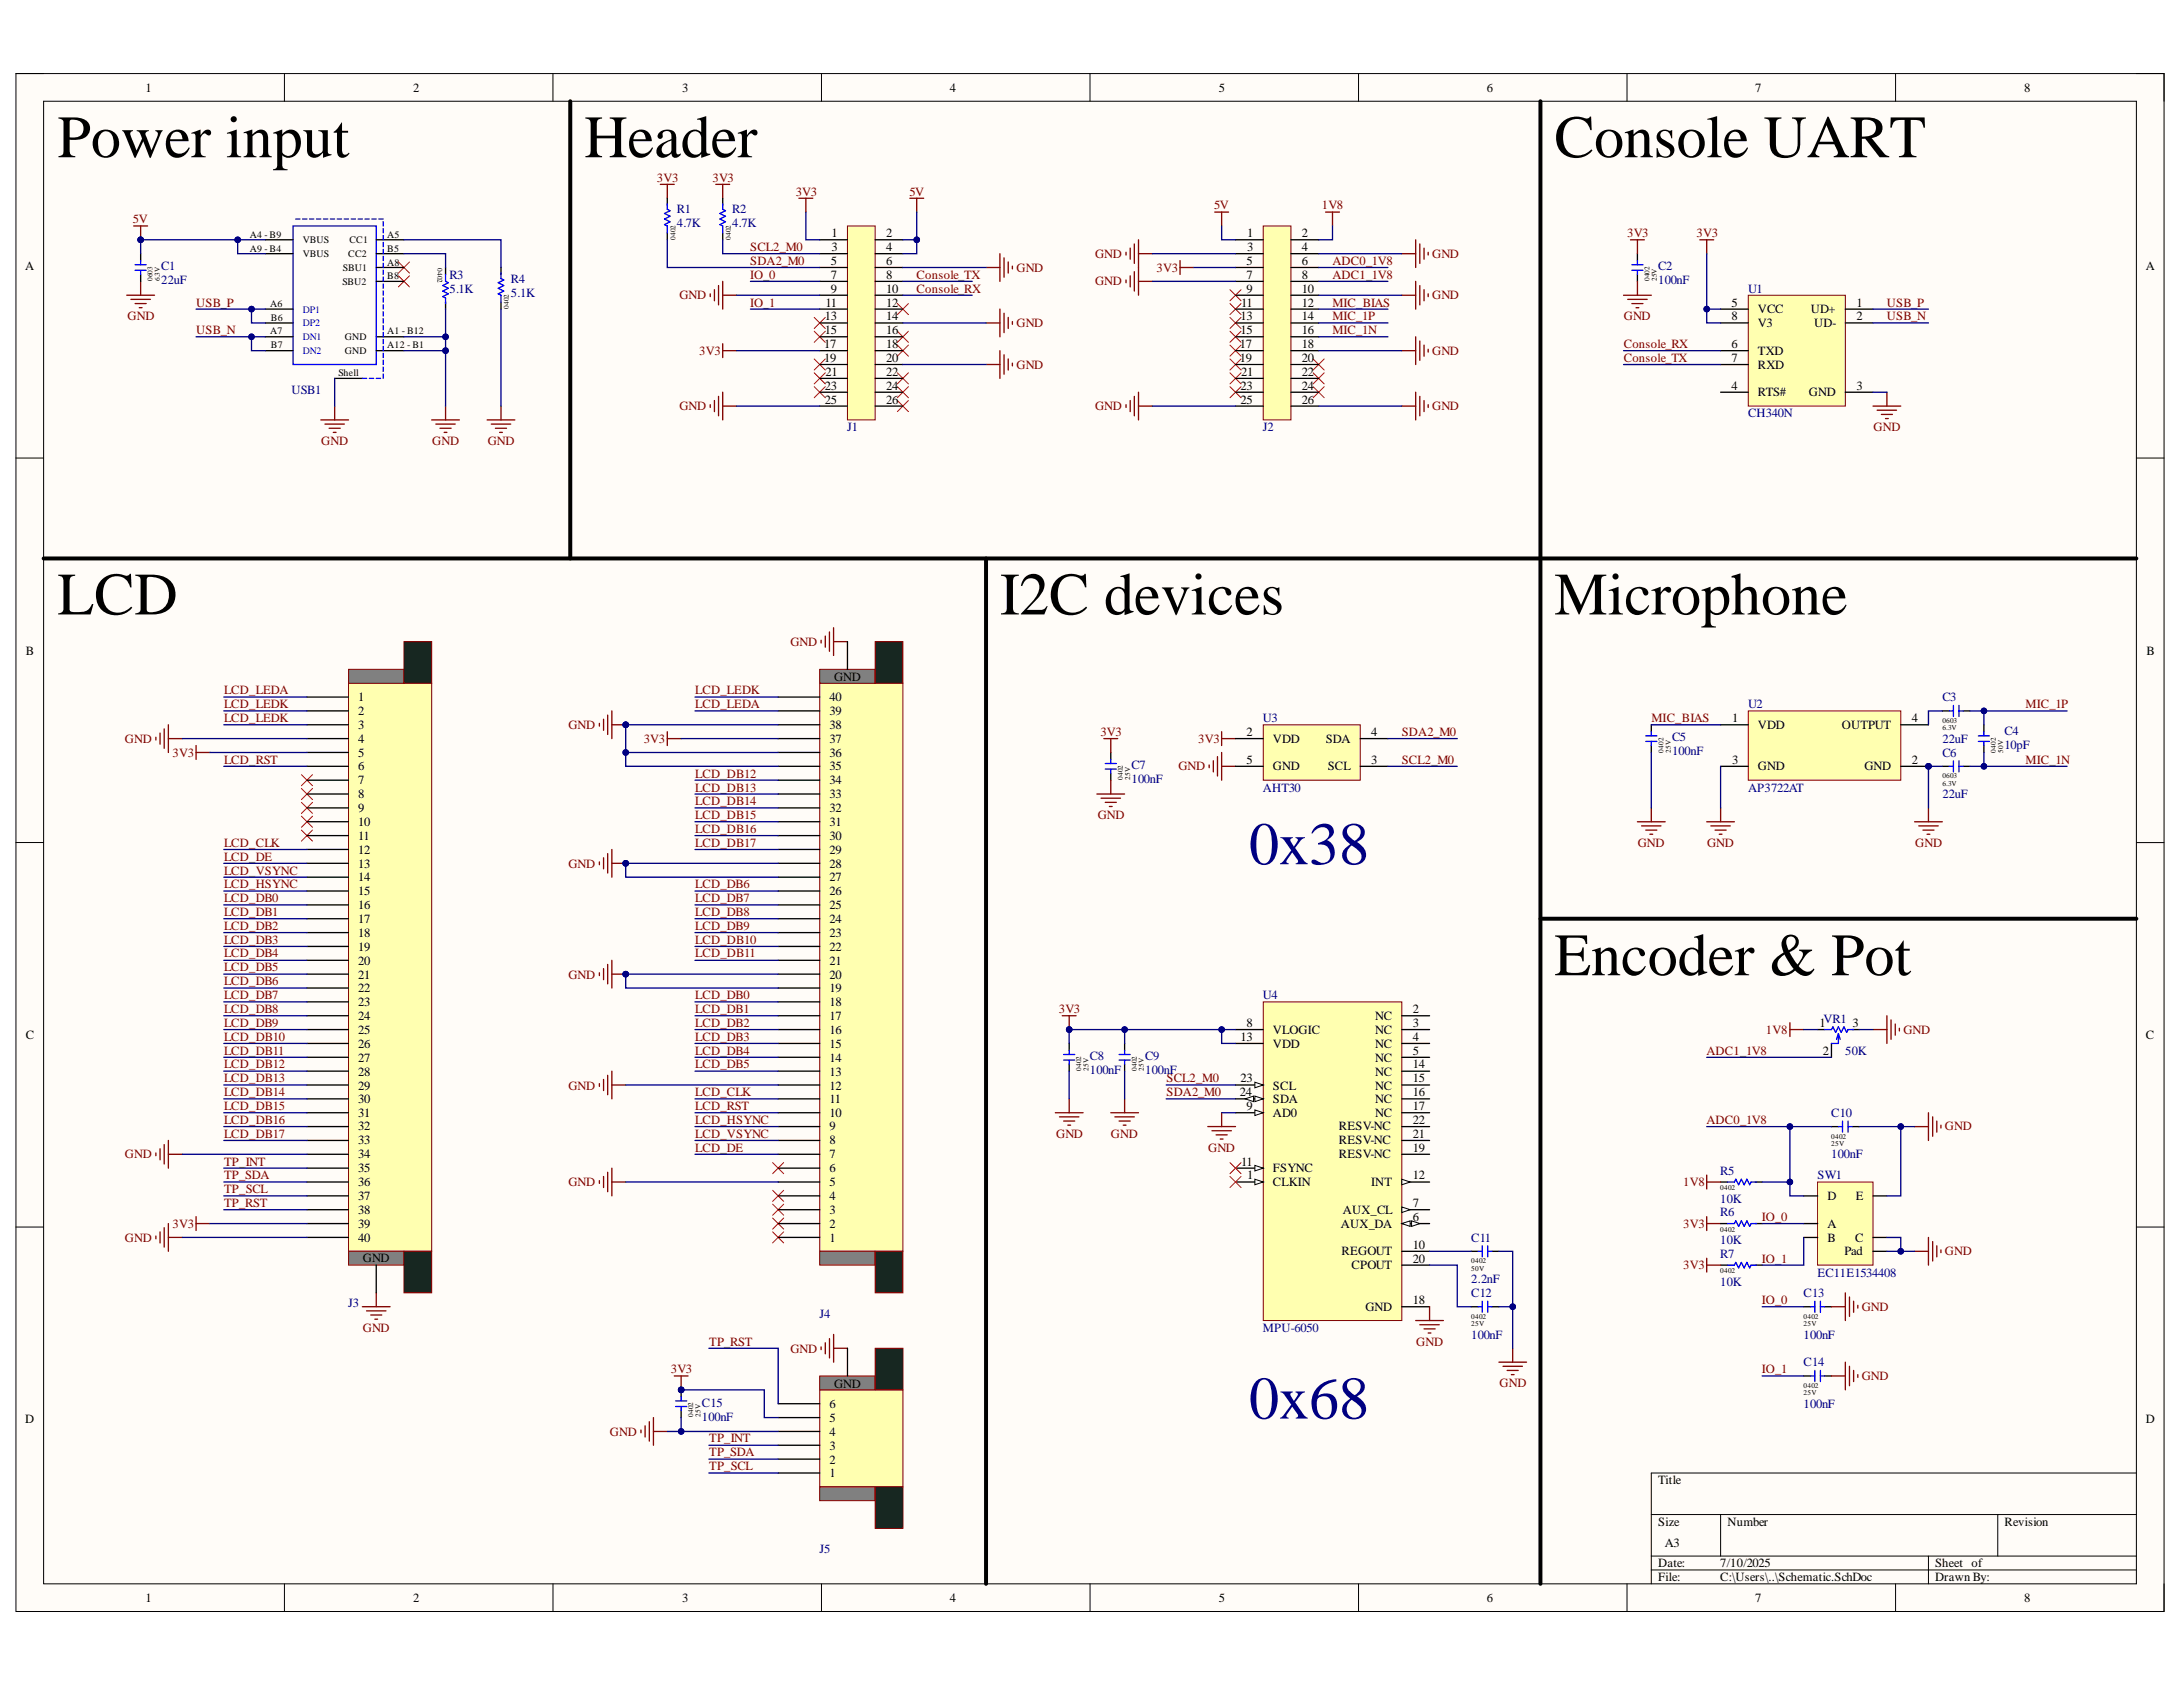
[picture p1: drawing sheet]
<svg xmlns="http://www.w3.org/2000/svg" width="279mm" height="216mm" viewBox="0 0 279 216" stroke-linecap="round" stroke-linejoin="round" font-family="sans-serif">
<defs><g id="words">
<g font-size="7.7">
<text x="7.4" y="20.1">Power input</text>
<text x="74.8" y="20.1">Header</text>
<text x="198.9" y="20.1">Console UART</text>
<text x="7.4" y="78.6">LCD</text>
<text x="128" y="78.6">I2C devices</text>
<text x="198.9" y="78.6">Microphone</text>
<text x="198.9" y="124.8">Encoder &amp; Pot</text>
</g>
<g font-size="7.7" fill="#000080">
<text x="159.9" y="110.6">0x38</text>
<text x="159.9" y="181.5">0x68</text>
</g>
<g font-size="1.6">
<text x="18.6" y="11.8">1</text>
<text x="52.9" y="11.8">2</text>
<text x="87.3" y="11.8">3</text>
<text x="121.5" y="11.8">4</text>
<text x="156" y="11.8">5</text>
<text x="190.3" y="11.8">6</text>
<text x="224.7" y="11.8">7</text>
<text x="259.1" y="11.8">8</text>
<text x="3.2" y="34.6">A</text>
<text x="106.3" y="33.9">5</text>
<text x="106.3" y="35.7">7</text>
<text x="106.4" y="30.4">1</text>
<text x="106.4" y="32.1">3</text>
<text x="113.4" y="30.4">2</text>
<text x="113.4" y="32.1">4</text>
<text x="113.4" y="33.9">6</text>
<text x="113.4" y="35.7">8</text>
<text x="159.5" y="33.9">5</text>
<text x="159.5" y="35.7">7</text>
<text x="159.6" y="30.4">1</text>
<text x="159.6" y="32.1">3</text>
<text x="166.6" y="30.4">2</text>
<text x="166.6" y="32.1">4</text>
<text x="166.6" y="33.9">6</text>
<text x="166.6" y="35.7">8</text>
<text x="274.7" y="34.6">A</text>
<text x="105.6" y="41">13</text>
<text x="105.6" y="39.2">11</text>
<text x="106.3" y="37.5">9</text>
<text x="113.4" y="39.2">12</text>
<text x="113.4" y="37.5">10</text>
<text x="113.4" y="41">14</text>
<text x="158.8" y="41">13</text>
<text x="158.9" y="39.2">11</text>
<text x="159.5" y="37.5">9</text>
<text x="166.6" y="39.2">12</text>
<text x="166.6" y="37.5">10</text>
<text x="166.6" y="41">14</text>
<text x="221.6" y="39.2">5</text>
<text x="221.6" y="41">8</text>
<text x="225" y="40.1">VCC</text>
<text x="225" y="41.9">V3</text>
<text x="231.8" y="40.1">UD+</text>
<text x="232.2" y="41.9">UD-</text>
<text x="237.6" y="39.2">1</text>
<text x="237.6" y="41">2</text>
<text x="105.5" y="44.6">17</text>
<text x="105.5" y="46.3">19</text>
<text x="105.6" y="42.8">15</text>
<text x="113.4" y="44.6">18</text>
<text x="113.4" y="42.8">16</text>
<text x="113.4" y="46.3">20</text>
<text x="158.7" y="44.6">17</text>
<text x="158.7" y="46.3">19</text>
<text x="158.8" y="42.8">15</text>
<text x="166.6" y="44.6">18</text>
<text x="166.6" y="42.8">16</text>
<text x="166.6" y="46.3">20</text>
<text x="221.6" y="46.3">7</text>
<text x="221.6" y="44.6">6</text>
<text x="225" y="47.2">RXD</text>
<text x="225" y="45.4">TXD</text>
<text x="105.6" y="49.9">23</text>
<text x="105.6" y="51.7">25</text>
<text x="105.6" y="48.1">21</text>
<text x="113.4" y="49.9">24</text>
<text x="113.4" y="48.1">22</text>
<text x="113.4" y="51.7">26</text>
<text x="158.8" y="49.9">23</text>
<text x="158.8" y="51.7">25</text>
<text x="158.9" y="48.1">21</text>
<text x="166.6" y="49.9">24</text>
<text x="166.6" y="48.1">22</text>
<text x="166.6" y="51.7">26</text>
<text x="221.6" y="49.9">4</text>
<text x="225" y="50.7">RTS#</text>
<text x="231.5" y="50.7">GND</text>
<text x="237.6" y="49.9">3</text>
<text x="3.3" y="83.8">B</text>
<text x="274.7" y="83.8">B</text>
<text x="45.8" y="89.7">1</text>
<text x="106.2" y="89.7">40</text>
<text x="106.7" y="87.2">GND</text>
<text x="45.8" y="91.5">2</text>
<text x="45.8" y="93.3">3</text>
<text x="45.8" y="95">4</text>
<text x="106.2" y="95">37</text>
<text x="106.2" y="93.3">38</text>
<text x="106.2" y="91.5">39</text>
<text x="159.5" y="94.2">2</text>
<text x="162.9" y="95">VDD</text>
<text x="169.7" y="95">SDA</text>
<text x="175.5" y="94.2">4</text>
<text x="221.7" y="92.4">1</text>
<text x="225" y="93.3">VDD</text>
<text x="235.7" y="93.3">OUTPUT</text>
<text x="244.7" y="92.4">4</text>
<text x="45.8" y="96.8">5</text>
<text x="45.8" y="98.6">6</text>
<text x="45.8" y="100.4">7</text>
<text x="106.2" y="100.4">34</text>
<text x="106.2" y="98.6">35</text>
<text x="106.2" y="96.8">36</text>
<text x="159.5" y="97.7">5</text>
<text x="162.9" y="98.6">GND</text>
<text x="169.9" y="98.6">SCL</text>
<text x="175.5" y="97.7">3</text>
<text x="221.7" y="97.7">3</text>
<text x="225" y="98.6">GND</text>
<text x="238.6" y="98.6">GND</text>
<text x="244.7" y="97.7">2</text>
<text x="45.8" y="102.1">8</text>
<text x="45.8" y="103.9">9</text>
<text x="45.8" y="105.7">10</text>
<text x="45.8" y="107.5">11</text>
<text x="106.2" y="107.5">30</text>
<text x="106.2" y="105.7">31</text>
<text x="106.2" y="103.9">32</text>
<text x="106.2" y="102.1">33</text>
<text x="45.8" y="109.2">12</text>
<text x="45.8" y="111">13</text>
<text x="45.8" y="112.8">14</text>
<text x="106.2" y="112.8">27</text>
<text x="106.2" y="111">28</text>
<text x="106.2" y="109.2">29</text>
<text x="45.8" y="114.6">15</text>
<text x="45.8" y="116.4">16</text>
<text x="45.8" y="118.1">17</text>
<text x="45.8" y="119.9">18</text>
<text x="106.2" y="119.9">23</text>
<text x="106.2" y="118.1">24</text>
<text x="106.2" y="116.4">25</text>
<text x="106.2" y="114.6">26</text>
<text x="45.8" y="121.7">19</text>
<text x="45.8" y="123.5">20</text>
<text x="45.8" y="125.2">21</text>
<text x="106.2" y="125.2">20</text>
<text x="106.2" y="123.5">21</text>
<text x="106.2" y="121.7">22</text>
<text x="45.8" y="127">22</text>
<text x="45.8" y="128.8">23</text>
<text x="45.8" y="130.6">24</text>
<text x="106.2" y="130.6">17</text>
<text x="106.2" y="128.8">18</text>
<text x="106.2" y="127">19</text>
<text x="159.5" y="131.4">8</text>
<text x="176" y="130.6">NC</text>
<text x="180.8" y="129.6">2</text>
<text x="180.8" y="131.4">3</text>
<text x="232.9" y="131.4">1</text>
<text x="237.1" y="131.4">3</text>
<text x="3.3" y="133">C</text>
<text x="45.8" y="132.3">25</text>
<text x="45.8" y="134.1">26</text>
<text x="45.8" y="135.9">27</text>
<text x="45.8" y="137.7">28</text>
<text x="106.2" y="137.7">13</text>
<text x="106.2" y="135.9">14</text>
<text x="106.2" y="134.1">15</text>
<text x="106.2" y="132.3">16</text>
<text x="158.8" y="133.2">13</text>
<text x="162.9" y="132.3">VLOGIC</text>
<text x="162.9" y="134.1">VDD</text>
<text x="176" y="132.3">NC</text>
<text x="176" y="134.1">NC</text>
<text x="176" y="135.9">NC</text>
<text x="176" y="137.7">NC</text>
<text x="180.8" y="133.2">4</text>
<text x="180.8" y="135">5</text>
<text x="180.8" y="136.7">14</text>
<text x="233.3" y="135">2</text>
<text x="274.7" y="133">C</text>
<text x="45.8" y="139.4">29</text>
<text x="45.8" y="141.2">30</text>
<text x="45.8" y="142.9">31</text>
<text x="106.2" y="142.9">10</text>
<text x="106.2" y="141.2">11</text>
<text x="106.2" y="139.4">12</text>
<text x="158.7" y="140.3">24</text>
<text x="158.8" y="138.5">23</text>
<text x="159.5" y="142.1">9</text>
<text x="162.9" y="142.9">AD0</text>
<text x="162.9" y="139.4">SCL</text>
<text x="162.9" y="141.2">SDA</text>
<text x="176" y="139.4">NC</text>
<text x="176" y="141.2">NC</text>
<text x="176" y="142.9">NC</text>
<text x="180.8" y="138.5">15</text>
<text x="180.8" y="140.3">16</text>
<text x="180.8" y="142.1">17</text>
<text x="180.8" y="143.8">22</text>
<text x="45.8" y="144.7">32</text>
<text x="45.8" y="146.5">33</text>
<text x="45.8" y="148.2">34</text>
<text x="106.2" y="148.2">7</text>
<text x="106.2" y="146.5">8</text>
<text x="106.2" y="144.7">9</text>
<text x="158.9" y="149.2">11</text>
<text x="171.4" y="148.2">RESV-NC</text>
<text x="171.4" y="146.5">RESV-NC</text>
<text x="171.4" y="144.7">RESV-NC</text>
<text x="180.8" y="147.4">19</text>
<text x="180.8" y="145.6">21</text>
<text x="45.8" y="150">35</text>
<text x="45.8" y="151.8">36</text>
<text x="45.8" y="153.6">37</text>
<text x="45.8" y="155.3">38</text>
<text x="106.2" y="155.3">3</text>
<text x="106.2" y="153.6">4</text>
<text x="106.2" y="151.8">5</text>
<text x="106.2" y="150">6</text>
<text x="159.6" y="150.9">1</text>
<text x="162.9" y="151.8">CLKIN</text>
<text x="162.9" y="150">FSYNC</text>
<text x="171.9" y="155.3">AUX_CL</text>
<text x="175.5" y="151.8">INT</text>
<text x="180.8" y="154.5">7</text>
<text x="180.8" y="150.9">12</text>
<text x="233.9" y="153.6">D</text>
<text x="237.5" y="153.6">E</text>
<text x="45.8" y="157.1">39</text>
<text x="45.8" y="158.9">40</text>
<text x="46.4" y="161.5">GND</text>
<text x="106.2" y="158.9">1</text>
<text x="106.2" y="157.1">2</text>
<text x="171.6" y="157.1">AUX_DA</text>
<text x="171.7" y="160.7">REGOUT</text>
<text x="180.8" y="156.3">6</text>
<text x="180.8" y="159.8">10</text>
<text x="180.8" y="161.6">20</text>
<text x="233.9" y="157.1">A</text>
<text x="233.9" y="158.9">B</text>
<text x="236.1" y="160.7">Pad</text>
<text x="237.4" y="158.9">C</text>
<text x="173" y="162.4">CPOUT</text>
<text x="174.8" y="167.8">GND</text>
<text x="180.8" y="166.9">18</text>
<text x="106.7" y="177.6">GND</text>
<text x="3.2" y="182.1">D</text>
<text x="106.2" y="185.5">3</text>
<text x="106.2" y="183.7">4</text>
<text x="106.2" y="182">5</text>
<text x="106.2" y="180.2">6</text>
<text x="274.7" y="182.1">D</text>
<text x="106.2" y="189.1">1</text>
<text x="106.2" y="187.3">2</text>
<text x="212.2" y="189.9">Title</text>
<text x="212.2" y="195.2">Size</text>
<text x="213.1" y="198">A3</text>
<text x="221.1" y="195.2">Number</text>
<text x="256.5" y="195.2">Revision</text>
<text x="212.2" y="200.6">Date:</text>
<text x="212.2" y="202.3">File:</text>
<text x="220.2" y="200.6">7/10/2025</text>
<text x="220.2" y="202.3">C:\Users\..\Schematic.SchDoc</text>
<text x="247.7" y="200.6">Sheet of</text>
<text x="247.7" y="202.3">Drawn By:</text>
<text x="18.6" y="205">1</text>
<text x="52.9" y="205">2</text>
<text x="87.3" y="205">3</text>
<text x="121.5" y="205">4</text>
<text x="156" y="205">5</text>
<text x="190.3" y="205">6</text>
<text x="224.7" y="205">7</text>
<text x="259.1" y="205">8</text>
</g>
<g font-size="1.6" fill="#800000">
<text x="84.1" y="23.3">3V3</text>
<text x="91.2" y="23.3">3V3</text>
<text x="17" y="28.6">5V</text>
<text x="101.8" y="25">3V3</text>
<text x="116.4" y="25">5V</text>
<text x="155.4" y="26.8">5V</text>
<text x="169.2" y="26.8">1V8</text>
<text x="96" y="32.1">SCL2_M0</text>
<text x="96" y="33.9">SDA2_M0</text>
<text x="96" y="35.7">IO_0</text>
<text x="117.3" y="35.7">Console_TX</text>
<text x="130.1" y="34.8">GND</text>
<text x="140.2" y="33">GND</text>
<text x="148" y="34.8">3V3</text>
<text x="170.5" y="33.9">ADC0_1V8</text>
<text x="170.5" y="35.7">ADC1_1V8</text>
<text x="183.3" y="33">GND</text>
<text x="208.3" y="30.4">3V3</text>
<text x="217.1" y="30.4">3V3</text>
<text x="16.3" y="41">GND</text>
<text x="25.1" y="39.2">USB_P</text>
<text x="87" y="38.3">GND</text>
<text x="96" y="39.2">IO_1</text>
<text x="117.3" y="37.5">Console_RX</text>
<text x="130.1" y="41.9">GND</text>
<text x="140.2" y="36.5">GND</text>
<text x="170.5" y="41">MIC_1P</text>
<text x="170.5" y="39.2">MIC_BIAS</text>
<text x="183.3" y="38.3">GND</text>
<text x="207.8" y="41">GND</text>
<text x="241.5" y="41">USB_N</text>
<text x="241.5" y="39.2">USB_P</text>
<text x="25.1" y="42.8">USB_N</text>
<text x="89.5" y="45.4">3V3</text>
<text x="130.1" y="47.2">GND</text>
<text x="170.5" y="42.8">MIC_1N</text>
<text x="183.3" y="45.4">GND</text>
<text x="207.8" y="46.3">Console_TX</text>
<text x="207.8" y="44.6">Console_RX</text>
<text x="87" y="52.5">GND</text>
<text x="140.2" y="52.5">GND</text>
<text x="183.3" y="52.5">GND</text>
<text x="41.1" y="56.9">GND</text>
<text x="55.3" y="56.9">GND</text>
<text x="62.4" y="56.9">GND</text>
<text x="239.8" y="55.1">GND</text>
<text x="101.2" y="82.7">GND</text>
<text x="28.7" y="88.9">LCD_LEDA</text>
<text x="89" y="88.9">LCD_LEDK</text>
<text x="16" y="95">GND</text>
<text x="28.7" y="90.6">LCD_LEDK</text>
<text x="28.7" y="92.4">LCD_LEDK</text>
<text x="72.7" y="93.3">GND</text>
<text x="82.4" y="95">3V3</text>
<text x="89" y="90.6">LCD_LEDA</text>
<text x="140.8" y="94.2">3V3</text>
<text x="153.4" y="95">3V3</text>
<text x="179.4" y="94.2">SDA2_M0</text>
<text x="211.4" y="92.4">MIC_BIAS</text>
<text x="259.3" y="90.6">MIC_1P</text>
<text x="22.1" y="96.8">3V3</text>
<text x="28.7" y="97.7">LCD_RST</text>
<text x="89" y="99.5">LCD_DB12</text>
<text x="89" y="101.3">LCD_DB13</text>
<text x="150.8" y="98.6">GND</text>
<text x="179.4" y="97.7">SCL2_M0</text>
<text x="259.3" y="97.7">MIC_1N</text>
<text x="89" y="103.1">LCD_DB14</text>
<text x="89" y="104.9">LCD_DB15</text>
<text x="89" y="106.6">LCD_DB16</text>
<text x="140.5" y="104.9">GND</text>
<text x="28.7" y="108.4">LCD_CLK</text>
<text x="28.7" y="110.2">LCD_DE</text>
<text x="28.7" y="112">LCD_VSYNC</text>
<text x="28.7" y="113.6">LCD_HSYNC</text>
<text x="72.7" y="111">GND</text>
<text x="89" y="113.6">LCD_DB6</text>
<text x="89" y="108.4">LCD_DB17</text>
<text x="209.6" y="108.4">GND</text>
<text x="218.5" y="108.4">GND</text>
<text x="245.1" y="108.4">GND</text>
<text x="28.7" y="115.4">LCD_DB0</text>
<text x="28.7" y="117.2">LCD_DB1</text>
<text x="28.7" y="119">LCD_DB2</text>
<text x="89" y="115.4">LCD_DB7</text>
<text x="89" y="117.2">LCD_DB8</text>
<text x="89" y="119">LCD_DB9</text>
<text x="28.7" y="120.7">LCD_DB3</text>
<text x="28.7" y="122.5">LCD_DB4</text>
<text x="28.7" y="124.3">LCD_DB5</text>
<text x="72.7" y="125.2">GND</text>
<text x="89" y="120.7">LCD_DB10</text>
<text x="89" y="122.5">LCD_DB11</text>
<text x="28.7" y="126.1">LCD_DB6</text>
<text x="28.7" y="127.9">LCD_DB7</text>
<text x="28.7" y="129.6">LCD_DB8</text>
<text x="28.7" y="131.4">LCD_DB9</text>
<text x="89" y="127.9">LCD_DB0</text>
<text x="89" y="129.6">LCD_DB1</text>
<text x="89" y="131.4">LCD_DB2</text>
<text x="135.5" y="129.6">3V3</text>
<text x="28.7" y="133.2">LCD_DB10</text>
<text x="28.7" y="135">LCD_DB11</text>
<text x="28.7" y="136.7">LCD_DB12</text>
<text x="89" y="133.2">LCD_DB3</text>
<text x="89" y="135">LCD_DB4</text>
<text x="89" y="136.7">LCD_DB5</text>
<text x="218.4" y="135">ADC1_1V8</text>
<text x="226" y="132.3">1V8</text>
<text x="243.6" y="132.3">GND</text>
<text x="28.7" y="138.5">LCD_DB13</text>
<text x="28.7" y="140.3">LCD_DB14</text>
<text x="28.7" y="142.1">LCD_DB15</text>
<text x="28.7" y="143.8">LCD_DB16</text>
<text x="72.7" y="139.4">GND</text>
<text x="89" y="140.3">LCD_CLK</text>
<text x="89" y="143.8">LCD_HSYNC</text>
<text x="89" y="142.1">LCD_RST</text>
<text x="149.3" y="138.5">SCL2_M0</text>
<text x="149.3" y="140.3">SDA2_M0</text>
<text x="218.4" y="143.8">ADC0_1V8</text>
<text x="16" y="148.2">GND</text>
<text x="28.7" y="145.6">LCD_DB17</text>
<text x="28.7" y="149.2">TP_INT</text>
<text x="89" y="145.6">LCD_VSYNC</text>
<text x="89" y="147.4">LCD_DE</text>
<text x="135.2" y="145.6">GND</text>
<text x="142.2" y="145.6">GND</text>
<text x="154.6" y="147.4">GND</text>
<text x="248.9" y="144.7">GND</text>
<text x="28.7" y="152.7">TP_SCL</text>
<text x="28.7" y="150.9">TP_SDA</text>
<text x="28.7" y="154.5">TP_RST</text>
<text x="72.7" y="151.8">GND</text>
<text x="215.4" y="151.8">1V8</text>
<text x="16" y="158.9">GND</text>
<text x="22.1" y="157.1">3V3</text>
<text x="215.4" y="157.1">3V3</text>
<text x="225.5" y="161.6">IO_1</text>
<text x="225.5" y="156.3">IO_0</text>
<text x="248.9" y="160.7">GND</text>
<text x="215.4" y="162.4">3V3</text>
<text x="225.5" y="166.9">IO_0</text>
<text x="238.3" y="167.8">GND</text>
<text x="46.4" y="170.5">GND</text>
<text x="90.8" y="172.2">TP_RST</text>
<text x="101.2" y="173.1">GND</text>
<text x="181.3" y="172.2">GND</text>
<text x="85.9" y="175.7">3V3</text>
<text x="191.9" y="177.5">GND</text>
<text x="225.5" y="175.7">IO_1</text>
<text x="238.3" y="176.6">GND</text>
<text x="78.1" y="183.7">GND</text>
<text x="90.8" y="184.6">TP_INT</text>
<text x="90.8" y="186.4">TP_SDA</text>
<text x="90.8" y="188.1">TP_SCL</text>
</g>
<g font-size="1.6" fill="#000080">
<text x="86.6" y="27.3">R1</text>
<text x="86.6" y="29.1">4.7K</text>
<text x="93.7" y="27.3">R2</text>
<text x="93.7" y="29.1">4.7K</text>
<text x="20.6" y="34.6">C1</text>
<text x="57.5" y="35.7">R3</text>
<text x="212.2" y="34.6">C2</text>
<text x="20.6" y="36.4">22uF</text>
<text x="57.5" y="37.5">5.1K</text>
<text x="65.4" y="36.2">R4</text>
<text x="65.4" y="38">5.1K</text>
<text x="212.2" y="36.4">100nF</text>
<text x="223.7" y="37.5">U1</text>
<text x="37.3" y="50.4">USB1</text>
<text x="223.7" y="53.4">CH340N</text>
<text x="108.4" y="55.1">J1</text>
<text x="161.6" y="55.1">J2</text>
<text x="248.6" y="89.7">C3</text>
<text x="161.6" y="92.4">U3</text>
<text x="214" y="94.9">C5</text>
<text x="223.7" y="90.6">U2</text>
<text x="248.6" y="95">22uF</text>
<text x="256.5" y="94">C4</text>
<text x="256.5" y="95.8">10pF</text>
<text x="144.8" y="98.4">C7</text>
<text x="144.8" y="100.2">100nF</text>
<text x="161.6" y="101.3">AHT30</text>
<text x="214" y="96.6">100nF</text>
<text x="223.7" y="101.3">AP3722AT</text>
<text x="248.6" y="96.8">C6</text>
<text x="248.6" y="102.1">22uF</text>
<text x="161.6" y="127.9">U4</text>
<text x="233.4" y="130.9">VR1</text>
<text x="139.5" y="135.7">C8</text>
<text x="139.5" y="137.4">100nF</text>
<text x="146.6" y="135.7">C9</text>
<text x="146.6" y="137.4">100nF</text>
<text x="236.2" y="135">50K</text>
<text x="234.4" y="142.9">C10</text>
<text x="234.4" y="148.2">100nF</text>
<text x="220.2" y="150.4">R5</text>
<text x="220.2" y="154">10K</text>
<text x="220.2" y="155.7">R6</text>
<text x="232.6" y="150.9">SW1</text>
<text x="188.3" y="158.9">C11</text>
<text x="220.2" y="159.2">10K</text>
<text x="220.2" y="161">R7</text>
<text x="44.6" y="167.3">J3</text>
<text x="188.3" y="166">C12</text>
<text x="188.3" y="164.2">2.2nF</text>
<text x="220.2" y="164.6">10K</text>
<text x="230.8" y="166">C13</text>
<text x="232.6" y="163.4">EC11E1534408</text>
<text x="104.9" y="168.7">J4</text>
<text x="161.6" y="170.5">MPU-6050</text>
<text x="188.3" y="171.3">100nF</text>
<text x="230.8" y="171.3">100nF</text>
<text x="230.8" y="174.9">C14</text>
<text x="89.8" y="180">C15</text>
<text x="89.8" y="181.8">100nF</text>
<text x="230.8" y="180.2">100nF</text>
<text x="104.9" y="198.8">J5</text>
</g>
<g font-size="1.3">
<text x="32" y="30.4">A4 - B9</text>
<text x="32" y="32.2">A9 - B4</text>
<text x="38.7" y="31.1">VBUS</text>
<text x="38.7" y="32.9">VBUS</text>
<text x="43.9" y="34.7">SBU1</text>
<text x="44.6" y="32.9">CC2</text>
<text x="44.7" y="31.1">CC1</text>
<text x="49.6" y="30.4">A5</text>
<text x="49.6" y="34">A8</text>
<text x="49.6" y="32.2">B5</text>
<text x="49.6" y="35.8">B8</text>
<text x="34.6" y="39.3">A6</text>
<text x="34.7" y="41.1">B6</text>
<text x="43.8" y="36.4">SBU2</text>
<text x="34.6" y="42.8">A7</text>
<text x="34.7" y="44.6">B7</text>
<text x="44.2" y="43.5">GND</text>
<text x="44.2" y="45.3">GND</text>
<text x="49.6" y="42.8">A1 - B12</text>
<text x="49.6" y="44.6">A12 - B1</text>
<text x="43.3" y="48.1">Shell</text>
</g>
<g font-size="1.3" fill="#00f">
<text x="38.7" y="40">DP1</text>
<text x="38.7" y="41.8">DP2</text>
<text x="38.7" y="43.5">DN1</text>
<text x="38.7" y="45.3">DN2</text>
</g>
<g font-size=".9">
<text x="56" y="34.2" transform="rotate(90 56 34.2)">0402</text>
<text x="86.4" y="30.7" transform="rotate(-90 86.4 30.7)">0402</text>
<text x="93.6" y="30.7" transform="rotate(-90 93.6 30.7)">0402</text>
<text x="19.5" y="36" transform="rotate(-90 19.5 36)">0603</text>
<text x="20.5" y="36" transform="rotate(-90 20.5 36)">6.3V</text>
<text x="65.1" y="39.6" transform="rotate(-90 65.1 39.6)">0402</text>
<text x="211.1" y="36" transform="rotate(-90 211.1 36)">0402</text>
<text x="212.1" y="36" transform="rotate(-90 212.1 36)">25V</text>
<text x="248.6" y="92.5">0603</text>
<text x="248.6" y="93.4">6.3V</text>
<text x="143.7" y="99.9" transform="rotate(-90 143.7 99.9)">0402</text>
<text x="144.6" y="99.9" transform="rotate(-90 144.6 99.9)">25V</text>
<text x="212.9" y="96.3" transform="rotate(-90 212.9 96.3)">0402</text>
<text x="213.8" y="96.3" transform="rotate(-90 213.8 96.3)">25V</text>
<text x="248.6" y="99.6">0603</text>
<text x="248.6" y="100.5">6.3V</text>
<text x="255.4" y="96.3" transform="rotate(-90 255.4 96.3)">0402</text>
<text x="256.4" y="96.3" transform="rotate(-90 256.4 96.3)">50V</text>
<text x="138.4" y="137.1" transform="rotate(-90 138.4 137.1)">0402</text>
<text x="139.3" y="137.1" transform="rotate(-90 139.3 137.1)">25V</text>
<text x="145.5" y="137.1" transform="rotate(-90 145.5 137.1)">0402</text>
<text x="146.4" y="137.1" transform="rotate(-90 146.4 137.1)">25V</text>
<text x="234.4" y="145.8">0402</text>
<text x="234.4" y="146.6">25V</text>
<text x="220.2" y="152.3">0402</text>
<text x="188.3" y="161.7">0402</text>
<text x="220.2" y="157.6">0402</text>
<text x="188.3" y="162.6">50V</text>
<text x="220.2" y="162.9">0402</text>
<text x="188.3" y="168.8">0402</text>
<text x="188.3" y="169.7">25V</text>
<text x="230.8" y="168.8">0402</text>
<text x="230.8" y="169.7">25V</text>
<text x="230.8" y="177.7">0402</text>
<text x="230.8" y="178.6">25V</text>
<text x="88.7" y="181.4" transform="rotate(-90 88.7 181.4)">0402</text>
<text x="89.7" y="181.4" transform="rotate(-90 89.7 181.4)">25V</text>
</g>
</g></defs>
<path d="M2 9.4h275v196.8h-275z" fill-rule="evenodd" fill="#fffcf8"/>
<path d="M2 9.4h275v196.8h-275z" fill="none" stroke="#000" stroke-width=".13"/>
<path d="M5.6 13h267.8v189.7h-267.8z" fill-rule="evenodd" fill="#fffcf8"/>
<g fill="none" stroke="#000" stroke-width=".13">
<path d="M2 9.4h3.6M5.6 13h267.8v189.7h-267.8zM36.4 9.4v3.6M70.8 9.4v3.6M105.1 9.4v3.6M139.5 9.4v3.6M173.9 9.4v3.6M208.2 9.4v3.6M242.6 9.4v3.6M273.4 9.4h3.6v3.6M2 58.6h3.6M273.4 58.6h3.6"/>
<path d="M2 107.8h3.6M273.4 107.8h3.6M2 157h3.6M273.4 157h3.6M211.3 193.8h62.1M211.3 199.1h62.1M220.2 193.8v5.3M246.8 199.1v3.6M255.7 193.8v5.3M273.4 188.5h-62.1v14.2M36.4 202.7v3.5M70.8 202.7v3.5"/>
<path d="M105.1 202.7v3.5M139.5 202.7v3.5M173.9 202.7v3.5M208.2 202.7v3.5M211.3 200.9h62.1M242.6 202.7v3.5M277 202.7v3.5"/>
</g>
<g fill="none" stroke="#800000" stroke-width=".17">
<path d="M90.9 37.6v.4M91.4 37.1v1.4M92 36.5v2.5M92.5 36v3.6M92.5 37.8h1.8M102.3 25.4h1.7M103.1 25.4v1.7M116.4 25.4h1.8M117.3 25.4v1.7M126.2 34.2h1.8M128 32.5v3.5M128 39.6v3.5"/>
<path d="M128.5 33v2.5M129 33.5v1.4M129.6 34.1v.3M144.1 32.3v.3M144.1 35.8v.4M144.7 31.8v1.4M144.7 35.3v1.4M145.2 31.2v2.5M145.2 34.8v2.5M145.7 32.5h1.8M145.7 30.7v7.1M145.7 36h1.8"/>
<path d="M151 34.2h1.8M151 33.4v1.7M155.5 27.1h1.7M156.4 27.1v1.8M169.7 27.1h1.7M170.5 27.1v1.8M179.4 37.8h1.8M179.4 32.5h1.8M181.2 30.7v3.5M181.2 36v3.6M181.7 31.2v2.5M181.7 36.5v2.5"/>
<path d="M182.3 31.8v1.4M182.3 37.1v1.4M182.8 32.3v.3M182.8 37.6v.4M90.9 51.8v.3M91.4 51.3v1.4M92 50.7v2.5M92.5 44v1.8M92.5 50.2v3.5M92.5 52h1.8M92.5 44.9h1.8M126.2 46.6h1.8"/>
<path d="M126.2 41.3h1.8M128 44.9v3.5M128.5 40.1v2.5M128.5 45.4v2.5M129 40.6v1.4M129 45.9v1.5M129.6 41.2v.3M129.6 46.5v.3M144.1 51.8v.3M144.7 51.3v1.4M145.2 50.7v2.5M145.7 52h1.8"/>
<path d="M145.7 50.2v3.5M179.4 52h1.8M179.4 44.9h1.8M181.2 43.1v3.6M181.2 50.2v3.5M181.7 43.6v2.5M181.7 50.7v2.5M182.3 44.2v1.4M182.3 51.3v1.4M182.8 44.7v.4M182.8 51.8v.4M76.7 92.6v.3"/>
<path d="M77.2 92v1.5M77.8 91.5v2.5M78.3 91v3.5M78.3 92.8h1.8M105.1 81.9v.4M105.6 81.4v1.4M106.2 80.9v2.5M106.7 80.3v3.6M106.7 82.1h1.8"/>
</g>
<circle cx="80.1" cy="92.8" r=".35" fill="#000080"/>
<circle cx="80.1" cy="92.8" r=".35" fill="none" stroke="#000080" stroke-width=".13"/>
<g fill="none" stroke="#800000" stroke-width=".17">
<path d="M20 94.4v.3M20.5 93.8v1.4M21 93.3v2.5M21.5 94.5h1.8M21.5 92.8v3.5M25.1 95.4v1.8M25.1 96.3h1.8M85.4 93.6v1.8M85.4 94.5h1.8M76.7 110.3v.4M77.2 109.8v1.4M77.8 109.2v2.5"/>
<path d="M78.3 108.7v3.6M78.3 110.5h1.8M76.7 138.7v.3M77.2 138.1v1.5M77.8 137.6v2.5M78.3 137.1v3.5M78.3 138.9h1.8M20 147.5v.4M20 158.2v.3M20.5 147v1.4M20.5 157.7v1.4M21 146.5v2.5"/>
<path d="M21 157.1v2.5M21.5 146v3.5M21.5 156.6v3.5M21.5 147.7h1.8M21.5 158.4h1.8M25.1 155.7v1.8M25.1 156.6h1.8M76.7 151.1v.3M77.2 150.6v1.4M77.8 150v2.5M78.3 149.5v3.5M78.3 151.3h1.8"/>
<path d="M46.4 167.2h3.5M46.9 167.8h2.5M47.4 168.3h1.5M48 168.8h.3M48.2 165.5v1.7"/>
</g>
<path d="M98.9 148.8l1.4 1.4M98.9 152.3l1.4 1.5M98.9 154.1l1.4 1.4M98.9 155.9l1.4 1.4M98.9 157.7l1.4 1.4M100.3 148.8l-1.4 1.4M100.3 152.3l-1.4 1.5M100.3 154.1l-1.4 1.4M100.3 155.9l-1.4 1.4M100.3 157.7l-1.4 1.4" fill="none" stroke="#f00" stroke-width=".13"/>
<circle cx="80.1" cy="110.5" r=".35" fill="#000080"/>
<circle cx="80.1" cy="110.5" r=".35" fill="none" stroke="#000080" stroke-width=".13"/>
<path d="M76.7 124.5v.4M77.2 124v1.4M77.8 123.4v2.5M78.3 122.9v3.5M78.3 124.7h1.8" fill="none" stroke="#800000" stroke-width=".17"/>
<circle cx="80.1" cy="124.7" r=".35" fill="#000080"/>
<circle cx="80.1" cy="124.7" r=".35" fill="none" stroke="#000080" stroke-width=".13"/>
<path d="M105.1 172.4v.3M105.6 171.8v1.5M106.2 171.3v2.5M106.7 172.5h1.8M106.7 170.8v3.5M82 183v.4M82.6 182.5v1.4M83.1 181.9v2.5M83.6 181.4v3.6M83.6 183.2h1.8" fill="none" stroke="#800000" stroke-width=".17"/>
<g fill="none" stroke="#f00" stroke-width=".13">
<path d="M114.9 38.8l1.4 1.5M116.3 38.8l-1.4 1.5M157.4 37.1l1.4 1.4M157.4 38.8l1.4 1.5M158.8 37.1l-1.4 1.4M158.8 38.8l-1.4 1.5M104.2 42.4l1.4 1.4M104.2 40.6l1.4 1.4M104.2 45.9l1.4 1.5M104.2 47.7l1.4 1.4M104.2 49.5l1.4 1.4M105.6 42.4l-1.4 1.4"/>
<path d="M105.6 40.6l-1.4 1.4M105.6 45.9l-1.4 1.5M105.6 47.7l-1.4 1.4M105.6 49.5l-1.4 1.4M114.9 51.3l1.4 1.4M114.9 49.5l1.4 1.4M114.9 47.7l1.4 1.4M114.9 44.2l1.4 1.4M114.9 42.4l1.4 1.4M116.3 51.3l-1.4 1.4M116.3 49.5l-1.4 1.4M116.3 47.7l-1.4 1.4"/>
<path d="M116.3 44.2l-1.4 1.4M116.3 42.4l-1.4 1.4M157.4 40.6l1.4 1.4M157.4 42.4l1.4 1.4M157.4 44.2l1.4 1.4M157.4 45.9l1.4 1.5M157.4 47.7l1.4 1.4M157.4 49.5l1.4 1.4M158.8 40.6l-1.4 1.4M158.8 42.4l-1.4 1.4M158.8 44.2l-1.4 1.4M158.8 45.9l-1.4 1.5"/>
<path d="M158.8 47.7l-1.4 1.4M158.8 49.5l-1.4 1.4M168.1 49.5l1.4 1.4M168.1 47.7l1.4 1.4M168.1 45.9l1.4 1.5M169.5 49.5l-1.4 1.4M169.5 47.7l-1.4 1.4M169.5 45.9l-1.4 1.5M38.6 106.2l1.4 1.4M38.6 104.5l1.4 1.4M38.6 102.7l1.4 1.4M40 106.2l-1.4 1.4"/>
<path d="M40 104.5l-1.4 1.4M40 102.7l-1.4 1.4"/>
</g>
<path d="M223.8 37.8h12.4v14.2h-12.4z" fill-rule="evenodd" fill="#ffffb0"/>
<path d="M223.8 37.8h12.4v14.2h-12.4z" fill="none" stroke="#800000" stroke-width=".13"/>
<path d="M57 34.2v.9M57 38.7v.9M64.1 34.2v.9M64.1 38.7v.9M220.2 39.6h3.6M236.2 39.6h3.5M220.2 41.3h3.6M220.2 50.2h3.6M220.2 46.7h3.6M220.2 44.9h3.6M236.2 41.3h3.5M236.2 50.2h3.5" fill="none" stroke="#000" stroke-width=".17"/>
<g fill="none" stroke="#800000" stroke-width=".17">
<path d="M16.2 37.8h3.6M16.8 38.3h2.4M17.3 38.8h1.4M17.8 39.4h.4M18 36v1.8M84.5 23.6h1.8M85.4 23.6v1.8M91.6 23.6h1.8M92.5 23.6v1.8M217.6 30.7h1.7M218.4 30.7v1.8M41.1 53.7h3.5"/>
<path d="M41.6 54.3h2.5M42.1 54.8h1.4M42.7 55.3h.3M42.8 52v1.7M55.3 53.7h3.5M55.8 54.3h2.5M56.3 54.8h1.4M56.8 55.3h.4M57 52v1.7M62.3 53.7h3.6M62.9 54.3h2.5M63.4 54.8h1.4"/>
<path d="M63.9 55.3h.4M64.1 52v1.7M239.7 52h3.6M240.3 52.5h2.4M240.8 53h1.4M241.3 53.6h.4M241.5 50.2v1.8M154.8 97.9v.4M155.3 97.4v1.4M155.8 96.8v2.5M156.4 93.6v1.8M156.4 96.3v3.5"/>
<path d="M156.4 94.5h1.7M156.4 98.1h1.7"/>
</g>
<path d="M57 35.1v.9l.4 .2-.7 .3 .7 .4-.7 .4 .7 .3-.7 .4 .3 .1v.7M64.1 34.9v.8l.4 .1-.7 .4 .7 .3-.7 .4 .7 .4-.7 .3 .3 .2v.9" fill="none" stroke="#00f" stroke-width=".17"/>
<path d="M51 33.5l1.4 1.4M51 35.3l1.4 1.4M52.4 33.5l-1.4 1.4M52.4 35.3l-1.4 1.4" fill="none" stroke="#f00" stroke-width=".13"/>
<circle cx="246.8" cy="98.1" r=".35" fill="#000080"/>
<circle cx="246.8" cy="98.1" r=".35" fill="none" stroke="#000080" stroke-width=".13"/>
<path d="M223.8 91h19.5v8.9h-19.5z" fill-rule="evenodd" fill="#ffffb0"/>
<path d="M223.8 91h19.5v8.9h-19.5z" fill="none" stroke="#900" stroke-width=".13"/>
<path d="M220.2 92.8h3.6M220.2 98.1h3.6M243.3 98.1h3.5" fill="none" stroke="#000" stroke-width=".17"/>
<circle cx="246.8" cy="98.1" r=".35" fill="#000080"/>
<circle cx="246.8" cy="98.1" r=".35" fill="none" stroke="#000080" stroke-width=".13"/>
<path d="M243.3 92.8h3.5M248.6 98.1h.9M248.6 91h.9M251.3 98.1h.8M251.3 91h.8M253.9 92.8v.8M253.9 95.4v.9M232.6 131.8h.9M234.4 133.5v1.8M237.1 131.8h.9" fill="none" stroke="#000" stroke-width=".17"/>
<g fill="none" stroke="#800000" stroke-width=".17">
<path d="M17.1 28.9h1.8M18 28.9v1.8M209.6 105.2h3.5M210.1 105.7h2.5M210.6 106.2h1.5M211.2 106.8h.3M211.3 103.4v1.8M218.4 105.2h3.6M219 105.7h2.5M219.5 106.2h1.4M220 106.8h.4M220.2 103.4v1.8"/>
<path d="M245 105.2h3.6M245.6 105.7h2.5M246.1 106.2h1.4M246.6 106.8h.4M246.8 103.4v1.8M229.1 130.9v1.8M229.1 131.8h1.8M239.7 131.8h1.8M241.5 130v3.5M242 130.5v2.5M242.6 131.1v1.4M243.1 131.6v.3"/>
</g>
<g fill="none" stroke="#00f" stroke-width=".17">
<path d="M249.5 98.1h.5M249.5 91h.5M250 90.3v1.4M250 97.4v1.4M250.7 90.3v1.4M250.7 97.4v1.4M250.7 98.1h.6M250.7 91h.6M253.2 94.2h1.4M253.2 94.9h1.4M253.9 93.6v.6M253.9 94.9v.5"/>
<path d="M233.5 131.8h.9l.2-.4 .3 .7 .4-.7 .3 .7 .4-.7 .4 .7 .1-.3h.7M235.3 132.3v1.2h-.9M235.3 132.3l-.2 .7M235.3 132.3l.2 .7"/>
</g>
<circle cx="18" cy="30.7" r=".35" fill="#000080"/>
<circle cx="18" cy="30.7" r=".35" fill="none" stroke="#000080" stroke-width=".13"/>
<path d="M18 32.5v.9M18 35.1v.9M85.4 25.4v.9M85.4 29.8v.9M92.5 25.4v.9M92.5 29.8v.9M209.6 32.5v.9M209.6 35.1v.9M142.2 96.3v.9M142.2 99v.8M211.3 92.8v.8M211.3 95.4v.9" fill="none" stroke="#000" stroke-width=".17"/>
<g fill="none" stroke="#00f" stroke-width=".17">
<path d="M17.3 33.9h1.4M17.3 34.6h1.4M18 33.4v.5M18 34.6v.5M85.4 26.1v.7l.4 .2-.7 .3 .7 .4-.7 .3 .7 .4-.7 .3 .3 .2v.9M92.5 26.1v.7l.4 .2-.8 .3 .8 .4-.8 .3 .8 .4-.8 .3 .4 .2v.9M208.9 33.9h1.4M208.9 34.6h1.4M209.6 33.4v.5M209.6 34.6v.5M141.5 97.7h1.4M141.5 98.4h1.4"/>
<path d="M142.2 97.2v.5M142.2 98.4v.6M210.6 94.2h1.5M210.6 94.9h1.5M211.3 93.6v.6M211.3 94.9v.5"/>
</g>
<g fill="none" stroke="#800000" stroke-width=".17">
<path d="M207.8 37.8h3.5M208.3 38.3h2.5M208.7 30.7h1.8M208.9 38.9h1.4M209.4 39.4h.4M209.6 30.7v1.8M209.6 36v1.8M141.3 94.5h1.8M142.2 94.5v1.8M142.2 99.8v1.8M140.4 101.6h3.5M140.9 102.2h2.5"/>
<path d="M141.5 102.7h1.4M142 103.2h.3"/>
</g>
<path d="M38.6 99.1l1.4 1.5M40 99.1l-1.4 1.5M38.6 100.9l1.4 1.4M40 100.9l-1.4 1.4" fill="none" stroke="#f00" stroke-width=".13"/>
<circle cx="87.2" cy="177.9" r=".35" fill="#000080"/>
<circle cx="87.2" cy="177.9" r=".35" fill="none" stroke="#000080" stroke-width=".13"/>
<path d="M87.2 177.9v.9M87.2 180.5v.9" fill="none" stroke="#000" stroke-width=".17"/>
<circle cx="87.2" cy="177.9" r=".35" fill="#000080"/>
<circle cx="87.2" cy="177.9" r=".35" fill="none" stroke="#000080" stroke-width=".13"/>
<g fill="none" stroke="#00f" stroke-width=".17">
<path d="M37.5 28.9h10.7v17.7h-10.7zM37.8 28h.6M38.7 28h.6M39.6 28h.6M40.5 28h.6M41.4 28h.5M42.3 28h.5M43.2 28h.5M44.1 28h.5M44.9 28h.6M45.8 28h.6M46.7 28h.6"/>
<path d="M47.6 28h.6M48.5 28h.5M49 28.4v.5M49 29.3v.5M49 30.1v.6M49 31v.6M49 31.9v.6M49 32.8v.6M49 33.7v.5M49 34.6v.5M49 35.5v.5M49 36.3v.6"/>
<path d="M49 37.2v.6M49 38.1v.6M49 39v.6M49 39.9v.5M46.4 48.4h.5M47.3 48.4h.5M48.2 48.4h.5M49 40.8v.5M49 41.7v.5M49 42.5v.6M49 43.4v.6M49 44.3v.6"/>
<path d="M49 45.2v.6M49 46.1v.5M49 47v.5M49 47.9v.5M86.5 179.3h1.4M87.2 178.8v.5M86.5 180h1.4M87.2 180v.5"/>
</g>
<g fill="none" stroke="#000" stroke-width=".17">
<path d="M34 30.7h3.5M34 39.6h3.5M34 32.5h3.5M48.2 30.7h3.5M48.2 34.2h3.5M48.2 32.5h3.5M48.2 36h3.5M34 43.1h3.5M34 44.9h3.5M34 41.3h3.5M42.8 48.4h3.6M48.2 43.1h3.5"/>
<path d="M48.2 44.9h3.5"/>
</g>
<path d="M161.7 128.2h17.7v40.8h-17.7z" fill-rule="evenodd" fill="#ffffb0"/>
<path d="M161.7 128.2h17.7v40.8h-17.7z" fill="none" stroke="#800000" stroke-width=".13"/>
<path d="M158.1 151.3h3.6" fill="none" stroke="#000" stroke-width=".17"/>
<path d="M160.6 150.9l1.1 .4-1.1 .3z" fill="#f8fcff"/>
<path d="M160.6 150.9l1.1 .4-1.1 .3z" fill="none" stroke="#000" stroke-width=".13"/>
<path d="M179.4 130h3.6M179.4 131.8h3.6M179.4 133.5h3.6M179.4 135.3h3.6M179.4 156.6h3.6" fill="none" stroke="#000" stroke-width=".17"/>
<path d="M179.4 156.6l1.1-.4v.8z" fill="#f8fcff"/>
<path d="M179.4 156.6l1.1-.4v.8z" fill="none" stroke="#000" stroke-width=".13"/>
<path d="M180.7 156.2l1 .4-1 .4z" fill="#f8fcff"/>
<path d="M180.7 156.2l1 .4-1 .4z" fill="none" stroke="#000" stroke-width=".13"/>
<path d="M179.4 154.8h3.6" fill="none" stroke="#000" stroke-width=".17"/>
<path d="M179.4 154.5l1.1 .3-1.1 .4z" fill="#f8fcff"/>
<path d="M179.4 154.5l1.1 .3-1.1 .4z" fill="none" stroke="#000" stroke-width=".13"/>
<path d="M158.1 131.8h3.6M158.1 142.4h3.6" fill="none" stroke="#000" stroke-width=".17"/>
<path d="M160.6 142l1.1 .4-1.1 .4z" fill="#f8fcff"/>
<path d="M160.6 142l1.1 .4-1.1 .4z" fill="none" stroke="#000" stroke-width=".13"/>
<path d="M158.1 149.5h3.6M179.4 160.1h3.6" fill="none" stroke="#000" stroke-width=".17"/>
<path d="M160.6 149.1l1.1 .4-1.1 .4z" fill="#f8fcff"/>
<path d="M160.6 149.1l1.1 .4-1.1 .4z" fill="none" stroke="#000" stroke-width=".13"/>
<path d="M179.4 151.3h3.6" fill="none" stroke="#000" stroke-width=".17"/>
<path d="M179.4 150.9l1.1 .4-1.1 .3z" fill="#f8fcff"/>
<path d="M179.4 150.9l1.1 .4-1.1 .3z" fill="none" stroke="#000" stroke-width=".13"/>
<path d="M158.1 133.5h3.6M158.1 138.9h3.6M179.4 137.1h3.6M179.4 138.9h3.6M179.4 140.6h3.6M179.4 142.4h3.6M179.4 147.7h3.6M179.4 146h3.6M179.4 144.2h3.6M179.4 167.2h3.6M179.4 161.9h3.6" fill="none" stroke="#000" stroke-width=".17"/>
<path d="M160.6 138.5l1.1 .4-1.1 .3z" fill="#f8fcff"/>
<path d="M160.6 138.5l1.1 .4-1.1 .3z" fill="none" stroke="#000" stroke-width=".13"/>
<path d="M158.1 140.6h3.6" fill="none" stroke="#000" stroke-width=".17"/>
<path d="M160.6 140.3l1.1 .3-1.1 .4z" fill="#f8fcff"/>
<path d="M160.6 140.3l1.1 .3-1.1 .4z" fill="none" stroke="#000" stroke-width=".13"/>
<path d="M159.4 140.6l1-.3v.7z" fill="#f8fcff"/>
<path d="M159.4 140.6l1-.3v.7z" fill="none" stroke="#000" stroke-width=".13"/>
<g fill="none" stroke="#800000" stroke-width=".17">
<path d="M136 130h1.7M136.8 130v1.8M135.1 142.4h3.5M135.6 142.9h2.5M136.1 143.5h1.5M136.7 144h.3M136.8 140.6v1.8M154.6 144.2h3.5M155.1 144.7h2.5M155.6 145.2h1.5M156.2 145.8h.3M156.4 142.4v1.8"/>
<path d="M181.2 169h3.5M181.7 169.5h2.5M182.3 170.1h1.4M182.8 170.6h.3M183 167.2v1.8M191.8 174.3h3.6M192.4 174.9h2.5M192.9 175.4h1.4M193.4 175.9h.4M193.6 172.6v1.7"/>
</g>
<path d="M136.8 133.5v.9M136.8 136.2v.9M143.9 133.5v.9M143.9 136.2v.9M188.3 167.2h.9M188.3 160.1h.9M191 167.2h.8M191 160.1h.8" fill="none" stroke="#000" stroke-width=".17"/>
<g fill="none" stroke="#00f" stroke-width=".17">
<path d="M136.1 135h1.5M136.1 135.7h1.5M136.8 134.4v.6M136.8 135.7v.5M143.2 135h1.5M143.2 135.7h1.5M143.9 134.4v.6M143.9 135.7v.5M189.7 159.4v1.5M190.4 159.4v1.5M189.2 167.2h.5M189.2 160.1h.5"/>
<path d="M189.7 166.5v1.4M190.4 166.5v1.4M190.4 167.2h.6M190.4 160.1h.6"/>
</g>
<circle cx="136.8" cy="131.8" r=".35" fill="#000080"/>
<circle cx="136.8" cy="131.8" r=".35" fill="none" stroke="#000080" stroke-width=".13"/>
<path d="M142.2 142.4h3.5M142.7 142.9h2.5M143.2 143.5h1.5M143.8 144h.3M143.9 140.6v1.8" fill="none" stroke="#800000" stroke-width=".17"/>
<path d="M157.4 148.8l1.4 1.4M157.4 150.6l1.4 1.4M158.8 148.8l-1.4 1.4M158.8 150.6l-1.4 1.4" fill="none" stroke="#f00" stroke-width=".13"/>
<path d="M161.7 92.8h12.4v7.1h-12.4z" fill-rule="evenodd" fill="#ffffb0"/>
<path d="M161.7 92.8h12.4v7.1h-12.4z" fill="none" stroke="#800000" stroke-width=".13"/>
<path d="M158.1 94.5h3.6M158.1 98.1h3.6M174.1 94.5h3.5M174.1 98.1h3.5" fill="none" stroke="#000" stroke-width=".17"/>
<path d="M104.9 87.4h10.7v72.7h-10.7z" fill-rule="evenodd" fill="#ffffb0"/>
<path d="M104.9 87.4h10.7v72.7h-10.7z" fill="none" stroke="#800000" stroke-width=".13"/>
<g fill="none" stroke="#000" stroke-width=".17">
<path d="M99.6 119.4h5.3M99.6 117.6h5.3M99.6 138.9h5.3M99.6 137.1h5.3M99.6 135.3h5.3M99.6 133.5h5.3M99.6 131.8h5.3M99.6 130h5.3M99.6 128.2h5.3M99.6 126.4h5.3M99.6 124.7h5.3M99.6 122.9h5.3"/>
<path d="M99.6 121.1h5.3M99.6 158.4h5.3M99.6 156.6h5.3M99.6 154.8h5.3M99.6 153h5.3M99.6 151.3h5.3M99.6 149.5h5.3M99.6 147.7h5.3M99.6 146h5.3M99.6 144.2h5.3M99.6 142.4h5.3M99.6 140.6h5.3"/>
</g>
<path d="M104.9 160.1h7.1v1.8h-7.1z" fill-rule="evenodd" fill="#808080"/>
<path d="M104.9 160.1h7.1v1.8h-7.1z" fill="none" stroke="#800000" stroke-width=".13"/>
<path d="M104.9 85.7h7.1v1.7h-7.1z" fill-rule="evenodd" fill="#808080"/>
<path d="M104.9 85.7h7.1v1.7h-7.1z" fill="none" stroke="#800000" stroke-width=".13"/>
<path d="M112 160.1h3.6v5.4h-3.6z" fill-rule="evenodd" fill="#172721"/>
<path d="M112 160.1h3.6v5.4h-3.6z" fill="none" stroke="#800000" stroke-width=".13"/>
<path d="M112 82.1h3.6v5.3h-3.6z" fill-rule="evenodd" fill="#172721"/>
<path d="M112 82.1h3.6v5.3h-3.6z" fill="none" stroke="#800000" stroke-width=".13"/>
<g fill="none" stroke="#000" stroke-width=".17">
<path d="M99.6 99.8h5.3M99.6 98.1h5.3M99.6 96.3h5.3M99.6 94.5h5.3M99.6 92.8h5.3M99.6 91h5.3M99.6 89.2h5.3M108.5 82.1v3.6M99.6 115.8h5.3M99.6 114h5.3M99.6 112.3h5.3M99.6 110.5h5.3"/>
<path d="M99.6 108.7h5.3M99.6 106.9h5.3M99.6 105.2h5.3M99.6 103.4h5.3M99.6 101.6h5.3"/>
</g>
<path d="M104.9 177.9h10.7v12.4h-10.7z" fill-rule="evenodd" fill="#ffffb0"/>
<path d="M104.9 177.9h10.7v12.4h-10.7z" fill="none" stroke="#800000" stroke-width=".13"/>
<path d="M99.6 179.6h5.3M99.6 188.5h5.3M99.6 186.7h5.3M99.6 185h5.3M99.6 183.2h5.3M99.6 181.4h5.3" fill="none" stroke="#000" stroke-width=".17"/>
<path d="M104.9 190.3h7.1v1.8h-7.1z" fill-rule="evenodd" fill="#808080"/>
<path d="M104.9 190.3h7.1v1.8h-7.1z" fill="none" stroke="#800000" stroke-width=".13"/>
<path d="M104.9 176.1h7.1v1.8h-7.1z" fill-rule="evenodd" fill="#808080"/>
<path d="M104.9 176.1h7.1v1.8h-7.1z" fill="none" stroke="#800000" stroke-width=".13"/>
<path d="M112 190.3h3.6v5.3h-3.6z" fill-rule="evenodd" fill="#172721"/>
<path d="M112 190.3h3.6v5.3h-3.6z" fill="none" stroke="#800000" stroke-width=".13"/>
<path d="M112 172.6h3.6v5.3h-3.6z" fill-rule="evenodd" fill="#172721"/>
<path d="M112 172.6h3.6v5.3h-3.6z" fill="none" stroke="#800000" stroke-width=".13"/>
<path d="M108.5 172.6v3.5" fill="none" stroke="#000" stroke-width=".17"/>
<path d="M108.5 28.9h3.5v24.8h-3.5z" fill-rule="evenodd" fill="#ffffb0"/>
<path d="M108.5 28.9h3.5v24.8h-3.5z" fill="none" stroke="#800000" stroke-width=".13"/>
<g fill="none" stroke="#000" stroke-width=".17">
<path d="M104.9 30.7h3.6M104.9 32.5h3.6M104.9 34.2h3.6M104.9 36h3.6M104.9 37.8h3.6M104.9 39.6h3.6M112 30.7h3.6M112 32.5h3.6M112 34.2h3.6M112 36h3.6M112 37.8h3.6M112 39.6h3.6"/>
<path d="M104.9 41.3h3.6M104.9 43.1h3.6M104.9 44.9h3.6M104.9 46.6h3.6M104.9 48.4h3.6M104.9 50.2h3.6M104.9 52h3.6M112 41.3h3.6M112 43.1h3.6M112 44.9h3.6M112 46.6h3.6M112 48.4h3.6"/>
<path d="M112 50.2h3.6M112 52h3.6"/>
</g>
<path d="M161.7 28.9h3.5v24.8h-3.5z" fill-rule="evenodd" fill="#ffffb0"/>
<path d="M161.7 28.9h3.5v24.8h-3.5z" fill="none" stroke="#800000" stroke-width=".13"/>
<g fill="none" stroke="#000" stroke-width=".17">
<path d="M158.1 30.7h3.6M158.1 32.5h3.6M158.1 34.2h3.6M158.1 36h3.6M158.1 37.8h3.6M158.1 39.6h3.6M165.2 30.7h3.6M165.2 32.5h3.6M165.2 34.2h3.6M165.2 36h3.6M165.2 37.8h3.6M165.2 39.6h3.6"/>
<path d="M158.1 41.3h3.6M158.1 43.1h3.6M158.1 44.9h3.6M158.1 46.6h3.6M158.1 48.4h3.6M158.1 50.2h3.6M158.1 52h3.6M165.2 41.3h3.6M165.2 43.1h3.6M165.2 44.9h3.6M165.2 46.6h3.6M165.2 48.4h3.6"/>
<path d="M165.2 50.2h3.6M165.2 52h3.6"/>
</g>
<path d="M232.6 151.3h7.1v10.6h-7.1z" fill-rule="evenodd" fill="#ffffb0"/>
<path d="M232.6 151.3h7.1v10.6h-7.1z" fill="none" stroke="#800000" stroke-width=".13"/>
<g fill="none" stroke="#000" stroke-width=".17">
<path d="M220.2 156.6h.9M220.2 151.3h.9M224.6 156.6h.9M224.6 151.3h.9M230.9 153.1h1.7M230.9 156.6h1.7M230.9 158.4h1.7M234.4 144.2h.9M237.1 144.2h.9M239.7 153.1h1.8M239.7 158.4h1.8M220.2 161.9h.9"/>
<path d="M224.6 161.9h.9M230.9 167.2h.8M230.9 176.1h.8M233.5 167.2h.9M233.5 176.1h.9M239.7 160.1h1.8"/>
</g>
<g fill="none" stroke="#00f" stroke-width=".17">
<path d="M221.1 151.3h.9l.2-.4 .3 .7 .4-.7 .3 .7 .4-.7 .3 .7 .2-.3h.7M221.1 156.6h.9l.2-.4 .3 .8 .4-.8 .3 .8 .4-.8 .3 .8 .2-.4h.7M235.3 144.2h.5M235.8 143.5v1.4M236.5 143.5v1.4M236.5 144.2h.6M221.1 161.9h.9l.2-.3 .3 .7 .4-.7 .3 .7 .4-.7 .3 .7 .2-.4h.7M231.7 167.2h.6M231.7 176.1h.6M232.3 166.5v1.4M232.3 175.4v1.4M233 166.5v1.4"/>
<path d="M233 175.4v1.4M233 167.2h.5M233 176.1h.5"/>
</g>
<g fill="none" stroke="#800000" stroke-width=".17">
<path d="M218.4 150.4v1.8M218.4 155.7v1.8M218.4 151.3h1.8M218.4 156.6h1.8M245 144.2h1.8M246.8 142.4v3.6M246.8 158.4v3.5M247.4 142.9v2.5M247.4 158.9v2.5M247.9 143.5v1.4M247.9 159.4v1.5M248.4 144v.4"/>
<path d="M248.4 160v.3M218.4 161v1.8M218.4 161.9h1.8M234.4 167.2h1.8M234.4 176.1h1.8M236.2 165.5v3.5M236.2 174.3v3.6M236.7 166v2.5M236.7 174.9v2.4M237.2 166.5v1.4M237.2 175.4v1.4M237.8 167.1v.3"/>
<path d="M237.8 175.9v.4M245 160.1h1.8"/>
</g>
<path d="M44.6 87.4h10.7v72.7h-10.7z" fill-rule="evenodd" fill="#ffffb0"/>
<path d="M44.6 87.4h10.7v72.7h-10.7z" fill="none" stroke="#800000" stroke-width=".13"/>
<g fill="none" stroke="#000" stroke-width=".17">
<path d="M39.3 89.2h5.3M39.3 91h5.3M39.3 92.8h5.3M39.3 94.5h5.3M39.3 96.3h5.3M39.3 98.1h5.3M39.3 99.8h5.3M39.3 101.6h5.3M39.3 103.4h5.3M39.3 105.2h5.3M39.3 106.9h5.3M39.3 108.7h5.3"/>
<path d="M39.3 110.5h5.3M39.3 112.3h5.3M39.3 114h5.3M39.3 115.8h5.3M39.3 117.6h5.3M39.3 119.4h5.3M39.3 121.1h5.3M39.3 122.9h5.3M39.3 124.7h5.3M39.3 126.4h5.3M39.3 128.2h5.3M39.3 130h5.3"/>
</g>
<path d="M44.6 85.7h7.1v1.7h-7.1z" fill-rule="evenodd" fill="#808080"/>
<path d="M44.6 85.7h7.1v1.7h-7.1z" fill="none" stroke="#800000" stroke-width=".13"/>
<path d="M44.6 160.1h7.1v1.8h-7.1z" fill-rule="evenodd" fill="#808080"/>
<path d="M44.6 160.1h7.1v1.8h-7.1z" fill="none" stroke="#800000" stroke-width=".13"/>
<path d="M51.7 82.1h3.6v5.3h-3.6z" fill-rule="evenodd" fill="#172721"/>
<path d="M51.7 82.1h3.6v5.3h-3.6z" fill="none" stroke="#800000" stroke-width=".13"/>
<path d="M51.7 160.1h3.6v5.4h-3.6z" fill-rule="evenodd" fill="#172721"/>
<path d="M51.7 160.1h3.6v5.4h-3.6z" fill="none" stroke="#800000" stroke-width=".13"/>
<g fill="none" stroke="#000" stroke-width=".17">
<path d="M39.3 131.8h5.3M39.3 133.5h5.3M39.3 135.3h5.3M39.3 137.1h5.3M39.3 138.9h5.3M39.3 140.6h5.3M39.3 142.4h5.3M39.3 144.2h5.3M39.3 146h5.3M39.3 147.7h5.3M39.3 149.5h5.3M39.3 151.3h5.3"/>
<path d="M39.3 153h5.3M39.3 154.8h5.3M39.3 156.6h5.3M39.3 158.4h5.3M48.2 161.9v3.6"/>
</g>
<path d="M86.3 176.1h1.8M87.2 176.1v1.8" fill="none" stroke="#800000" stroke-width=".17"/>
<circle cx="87.2" cy="177.9" r=".35" fill="#000080"/>
<circle cx="87.2" cy="177.9" r=".35" fill="none" stroke="#000080" stroke-width=".13"/>
<path d="M73 13v58.5M197.2 13v189.7M5.6 71.5h267.8M126.2 71.5v131.2M197.2 117.6h76.2" fill="none" stroke="#000" stroke-width=".51"/>
<path d="M117.3 27.1v5.4h-1.7" fill="none" stroke="#000080" stroke-width=".17"/>
<circle cx="117.3" cy="30.7" r=".36" fill="#000080"/>
<circle cx="117.3" cy="30.7" r=".36" fill="none" stroke="#000080" stroke-width=".13"/>
<g fill="none" stroke="#000080" stroke-width=".17">
<path d="M94.3 37.8h10.6M96 39.6h8.9M96 36h8.9M115.6 37.8h8.8M115.6 34.2h10.6M115.6 36h8.8M147.5 36h10.6M147.5 32.5h10.6M152.8 34.2h5.3M156.4 28.9v1.8h1.7M168.8 37.8h10.6M168.8 39.6h8.8"/>
<path d="M168.8 34.2h8.8M168.8 36h8.8M168.8 32.5h10.6M94.3 44.9h10.6M115.6 41.3h10.6M115.6 46.6h10.6M147.5 52h10.6M168.8 41.3h8.8M168.8 44.9h10.6M168.8 52h10.6M168.8 43.1h8.8M23.3 94.5h16"/>
<path d="M26.9 96.3h12.4M28.6 91h10.7M28.6 89.2h10.7M28.6 98.1h10.7M28.6 92.8h10.7M80.1 96.3h19.5M87.2 94.5h12.4M89 99.8h10.6M89 91h10.6M89 89.2h10.6M28.6 108.7h10.7M28.6 114h10.7"/>
<path d="M28.6 115.8h10.7M28.6 117.6h10.7M28.6 119.4h10.7M28.6 110.5h10.7M28.6 112.3h10.7M89 101.6h10.6M89 103.4h10.6M89 105.2h10.6M89 106.9h10.6M89 108.7h10.6M89 114h10.6M89 115.8h10.6"/>
<path d="M89 117.6h10.6M89 119.4h10.6M28.6 138.9h10.7M28.6 121.1h10.7M28.6 122.9h10.7M28.6 128.2h10.7M28.6 130h10.7M28.6 131.8h10.7M28.6 133.5h10.7M28.6 135.3h10.7M28.6 137.1h10.7M28.6 124.7h10.7"/>
<path d="M28.6 126.4h10.7M80.1 138.9h19.5M89 121.1h10.6M89 122.9h10.6M89 128.2h10.6M89 130h10.6M89 131.8h10.6M89 133.5h10.6M89 135.3h10.6M89 137.1h10.6M23.3 147.7h16M23.3 158.4h16"/>
<path d="M26.9 156.6h12.4M28.6 151.3h10.7M28.6 140.6h10.7M28.6 144.2h10.7M28.6 146h10.7M28.6 142.4h10.7M28.6 149.5h10.7M28.6 153h10.7M28.6 154.8h10.7M80.1 151.3h19.5M89 140.6h10.6M89 144.2h10.6"/>
<path d="M89 146h10.6M89 147.7h10.6M89 142.4h10.6"/>
</g>
<circle cx="80.1" cy="96.3" r=".35" fill="#000080"/>
<circle cx="80.1" cy="96.3" r=".35" fill="none" stroke="#000080" stroke-width=".13"/>
<path d="M80.1 110.5v1.8h19.5" fill="none" stroke="#000080" stroke-width=".17"/>
<circle cx="80.1" cy="110.5" r=".35" fill="#000080"/>
<circle cx="80.1" cy="110.5" r=".35" fill="none" stroke="#000080" stroke-width=".13"/>
<path d="M80.1 110.5h19.5" fill="none" stroke="#000080" stroke-width=".17"/>
<circle cx="80.1" cy="110.5" r=".35" fill="#000080"/>
<circle cx="80.1" cy="110.5" r=".35" fill="none" stroke="#000080" stroke-width=".13"/>
<path d="M80.1 124.7v1.7h19.5" fill="none" stroke="#000080" stroke-width=".17"/>
<circle cx="80.1" cy="124.7" r=".35" fill="#000080"/>
<circle cx="80.1" cy="124.7" r=".35" fill="none" stroke="#000080" stroke-width=".13"/>
<path d="M80.1 124.7h19.5" fill="none" stroke="#000080" stroke-width=".17"/>
<circle cx="80.1" cy="124.7" r=".35" fill="#000080"/>
<circle cx="80.1" cy="124.7" r=".35" fill="none" stroke="#000080" stroke-width=".13"/>
<path d="M87.2 177.9h10.6v3.5h1.8M90.7 172.6h8.9v7M90.7 185h8.9M90.7 186.7h8.9M90.7 188.5h8.9" fill="none" stroke="#000080" stroke-width=".17"/>
<circle cx="87.2" cy="177.9" r=".35" fill="#000080"/>
<circle cx="87.2" cy="177.9" r=".35" fill="none" stroke="#000080" stroke-width=".13"/>
<path d="M87.2 181.4v1.8" fill="none" stroke="#000080" stroke-width=".17"/>
<circle cx="87.2" cy="183.2" r=".35" fill="#000080"/>
<circle cx="87.2" cy="183.2" r=".35" fill="none" stroke="#000080" stroke-width=".13"/>
<path d="M85.4 183.2h14.2" fill="none" stroke="#000080" stroke-width=".17"/>
<circle cx="87.2" cy="183.2" r=".35" fill="#000080"/>
<circle cx="87.2" cy="183.2" r=".35" fill="none" stroke="#000080" stroke-width=".13"/>
<path d="M51.7 32.5h5.3v1.7M51.7 30.7h12.4v3.5M51.7 44.9h5.3M207.8 44.9h12.4M207.8 46.7h12.4M239.7 50.2h1.8" fill="none" stroke="#000080" stroke-width=".17"/>
<circle cx="57" cy="44.9" r=".36" fill="#000080"/>
<circle cx="57" cy="44.9" r=".36" fill="none" stroke="#000080" stroke-width=".13"/>
<path d="M57 39.6v3.5" fill="none" stroke="#000080" stroke-width=".17"/>
<circle cx="57" cy="43.1" r=".36" fill="#000080"/>
<circle cx="57" cy="43.1" r=".36" fill="none" stroke="#000080" stroke-width=".13"/>
<path d="M32.2 39.6v1.7h1.8M64.1 39.6v12.4M42.8 48.4v3.6" fill="none" stroke="#000080" stroke-width=".17"/>
<circle cx="32.2" cy="39.6" r=".35" fill="#000080"/>
<circle cx="32.2" cy="39.6" r=".35" fill="none" stroke="#000080" stroke-width=".13"/>
<path d="M32.2 43.1v1.8h1.8" fill="none" stroke="#000080" stroke-width=".17"/>
<circle cx="32.2" cy="43.1" r=".35" fill="#000080"/>
<circle cx="32.2" cy="43.1" r=".35" fill="none" stroke="#000080" stroke-width=".13"/>
<path d="M30.4 30.7h3.6" fill="none" stroke="#000080" stroke-width=".17"/>
<circle cx="30.4" cy="30.7" r=".35" fill="#000080"/>
<circle cx="30.4" cy="30.7" r=".35" fill="none" stroke="#000080" stroke-width=".13"/>
<path d="M18 30.7h12.4v1.8h3.6" fill="none" stroke="#000080" stroke-width=".17"/>
<circle cx="18" cy="30.7" r=".35" fill="#000080"/>
<circle cx="18" cy="30.7" r=".35" fill="none" stroke="#000080" stroke-width=".13"/>
<circle cx="30.4" cy="30.7" r=".35" fill="#000080"/>
<circle cx="30.4" cy="30.7" r=".35" fill="none" stroke="#000080" stroke-width=".13"/>
<path d="M18 30.7v1.8" fill="none" stroke="#000080" stroke-width=".17"/>
<circle cx="18" cy="30.7" r=".35" fill="#000080"/>
<circle cx="18" cy="30.7" r=".35" fill="none" stroke="#000080" stroke-width=".13"/>
<path d="M85.4 30.7v3.5h19.5M92.5 30.7v1.8h12.4M239.7 39.6h7.1M239.7 41.3h7.1M177.6 94.5h8.9M177.6 98.1h8.9M220.2 98.1v5.3M248.6 91h-1.8v1.8M253.9 91v1.8" fill="none" stroke="#000080" stroke-width=".17"/>
<circle cx="253.9" cy="91" r=".35" fill="#000080"/>
<circle cx="253.9" cy="91" r=".35" fill="none" stroke="#000080" stroke-width=".13"/>
<path d="M211.3 92.8h8.9M211.3 96.3v7.1M252.1 98.1h1.8" fill="none" stroke="#000080" stroke-width=".17"/>
<circle cx="253.9" cy="98.1" r=".35" fill="#000080"/>
<circle cx="253.9" cy="98.1" r=".35" fill="none" stroke="#000080" stroke-width=".13"/>
<path d="M248.6 98.1h-1.8v5.3" fill="none" stroke="#000080" stroke-width=".17"/>
<circle cx="246.8" cy="98.1" r=".35" fill="#000080"/>
<circle cx="246.8" cy="98.1" r=".35" fill="none" stroke="#000080" stroke-width=".13"/>
<path d="M253.9 96.3v1.8h10.7" fill="none" stroke="#000080" stroke-width=".17"/>
<circle cx="253.9" cy="98.1" r=".35" fill="#000080"/>
<circle cx="253.9" cy="98.1" r=".35" fill="none" stroke="#000080" stroke-width=".13"/>
<path d="M25.1 43.1h8.9M218.4 135.3h16M230.9 131.8h1.7M238 131.8h1.7" fill="none" stroke="#000080" stroke-width=".17"/>
<circle cx="32.2" cy="43.1" r=".35" fill="#000080"/>
<circle cx="32.2" cy="43.1" r=".35" fill="none" stroke="#000080" stroke-width=".13"/>
<path d="M25.1 39.6h8.9" fill="none" stroke="#000080" stroke-width=".17"/>
<circle cx="32.2" cy="39.6" r=".35" fill="#000080"/>
<circle cx="32.2" cy="39.6" r=".35" fill="none" stroke="#000080" stroke-width=".13"/>
<path d="M51.7 43.1h5.3v8.9" fill="none" stroke="#000080" stroke-width=".17"/>
<circle cx="57" cy="43.1" r=".36" fill="#000080"/>
<circle cx="57" cy="43.1" r=".36" fill="none" stroke="#000080" stroke-width=".13"/>
<circle cx="57" cy="44.9" r=".36" fill="#000080"/>
<circle cx="57" cy="44.9" r=".36" fill="none" stroke="#000080" stroke-width=".13"/>
<path d="M103.1 27.1v3.6h1.8M115.6 30.7h1.7" fill="none" stroke="#000080" stroke-width=".17"/>
<circle cx="117.3" cy="30.7" r=".36" fill="#000080"/>
<circle cx="117.3" cy="30.7" r=".36" fill="none" stroke="#000080" stroke-width=".13"/>
<path d="M170.5 28.9v1.8h-1.7M80.1 92.8h19.5" fill="none" stroke="#000080" stroke-width=".17"/>
<circle cx="80.1" cy="92.8" r=".35" fill="#000080"/>
<circle cx="80.1" cy="92.8" r=".35" fill="none" stroke="#000080" stroke-width=".13"/>
<path d="M149.3 138.9h8.8M149.3 140.6h8.8M156.4 142.4h1.7M191.8 167.2h1.8v5.4" fill="none" stroke="#000080" stroke-width=".17"/>
<circle cx="193.6" cy="167.2" r=".35" fill="#000080"/>
<circle cx="193.6" cy="167.2" r=".35" fill="none" stroke="#000080" stroke-width=".13"/>
<path d="M156.4 131.8v1.7h1.7M183 161.9h3.5v5.3h1.8M183 160.1h5.3" fill="none" stroke="#000080" stroke-width=".17"/>
<circle cx="156.4" cy="131.8" r=".35" fill="#000080"/>
<circle cx="156.4" cy="131.8" r=".35" fill="none" stroke="#000080" stroke-width=".13"/>
<path d="M136.8 131.8v1.7M136.8 137.1v3.5M143.9 137.1v3.5" fill="none" stroke="#000080" stroke-width=".17"/>
<circle cx="136.8" cy="131.8" r=".35" fill="#000080"/>
<circle cx="136.8" cy="131.8" r=".35" fill="none" stroke="#000080" stroke-width=".13"/>
<path d="M94.3 52h10.6M243.3 144.2v8.9h-1.8" fill="none" stroke="#000080" stroke-width=".17"/>
<circle cx="243.3" cy="144.2" r=".35" fill="#000080"/>
<circle cx="243.3" cy="144.2" r=".35" fill="none" stroke="#000080" stroke-width=".13"/>
<path d="M225.5 151.3h3.6" fill="none" stroke="#000080" stroke-width=".17"/>
<circle cx="229.1" cy="151.3" r=".35" fill="#000080"/>
<circle cx="229.1" cy="151.3" r=".35" fill="none" stroke="#000080" stroke-width=".13"/>
<path d="M225.5 156.6h5.4M230.9 158.4v3.5h-5.4M243.3 160.1h1.7" fill="none" stroke="#000080" stroke-width=".17"/>
<circle cx="243.3" cy="160.1" r=".35" fill="#000080"/>
<circle cx="243.3" cy="160.1" r=".35" fill="none" stroke="#000080" stroke-width=".13"/>
<path d="M241.5 158.4h1.8v1.7h-1.8M225.5 167.2h5.4" fill="none" stroke="#000080" stroke-width=".17"/>
<circle cx="243.3" cy="160.1" r=".35" fill="#000080"/>
<circle cx="243.3" cy="160.1" r=".35" fill="none" stroke="#000080" stroke-width=".13"/>
<path d="M80.1 92.8v5.3h19.5M225.5 176.1h5.4" fill="none" stroke="#000080" stroke-width=".17"/>
<circle cx="80.1" cy="96.3" r=".35" fill="#000080"/>
<circle cx="80.1" cy="96.3" r=".35" fill="none" stroke="#000080" stroke-width=".13"/>
<circle cx="80.1" cy="92.8" r=".35" fill="#000080"/>
<circle cx="80.1" cy="92.8" r=".35" fill="none" stroke="#000080" stroke-width=".13"/>
<path d="M220.2 39.6h-1.8v1.7h1.8" fill="none" stroke="#000080" stroke-width=".17"/>
<circle cx="218.4" cy="39.6" r=".36" fill="#000080"/>
<circle cx="218.4" cy="39.6" r=".36" fill="none" stroke="#000080" stroke-width=".13"/>
<path d="M218.4 32.5v7.1" fill="none" stroke="#000080" stroke-width=".17"/>
<circle cx="218.4" cy="39.6" r=".36" fill="#000080"/>
<circle cx="218.4" cy="39.6" r=".36" fill="none" stroke="#000080" stroke-width=".13"/>
<path d="M218.4 144.2h16" fill="none" stroke="#000080" stroke-width=".17"/>
<circle cx="229.1" cy="144.2" r=".35" fill="#000080"/>
<circle cx="229.1" cy="144.2" r=".35" fill="none" stroke="#000080" stroke-width=".13"/>
<path d="M229.1 144.2v8.9h1.8" fill="none" stroke="#000080" stroke-width=".17"/>
<circle cx="229.1" cy="144.2" r=".35" fill="#000080"/>
<circle cx="229.1" cy="144.2" r=".35" fill="none" stroke="#000080" stroke-width=".13"/>
<circle cx="229.1" cy="151.3" r=".35" fill="#000080"/>
<circle cx="229.1" cy="151.3" r=".35" fill="none" stroke="#000080" stroke-width=".13"/>
<path d="M238 144.2h7" fill="none" stroke="#000080" stroke-width=".17"/>
<circle cx="243.3" cy="144.2" r=".35" fill="#000080"/>
<circle cx="243.3" cy="144.2" r=".35" fill="none" stroke="#000080" stroke-width=".13"/>
<path d="M143.9 131.8v1.7" fill="none" stroke="#000080" stroke-width=".17"/>
<circle cx="143.9" cy="131.8" r=".35" fill="#000080"/>
<circle cx="143.9" cy="131.8" r=".35" fill="none" stroke="#000080" stroke-width=".13"/>
<path d="M191.8 160.1h1.8v7.1" fill="none" stroke="#000080" stroke-width=".17"/>
<circle cx="193.6" cy="167.2" r=".35" fill="#000080"/>
<circle cx="193.6" cy="167.2" r=".35" fill="none" stroke="#000080" stroke-width=".13"/>
<path d="M136.8 131.8h21.3" fill="none" stroke="#000080" stroke-width=".17"/>
<circle cx="136.8" cy="131.8" r=".35" fill="#000080"/>
<circle cx="136.8" cy="131.8" r=".35" fill="none" stroke="#000080" stroke-width=".13"/>
<circle cx="143.9" cy="131.8" r=".35" fill="#000080"/>
<circle cx="143.9" cy="131.8" r=".35" fill="none" stroke="#000080" stroke-width=".13"/>
<circle cx="156.4" cy="131.8" r=".35" fill="#000080"/>
<circle cx="156.4" cy="131.8" r=".35" fill="none" stroke="#000080" stroke-width=".13"/>
<path d="M252.1 91h12.5" fill="none" stroke="#000080" stroke-width=".17"/>
<circle cx="253.9" cy="91" r=".35" fill="#000080"/>
<circle cx="253.9" cy="91" r=".35" fill="none" stroke="#000080" stroke-width=".13"/>
<use href="#words"/>
</svg>
